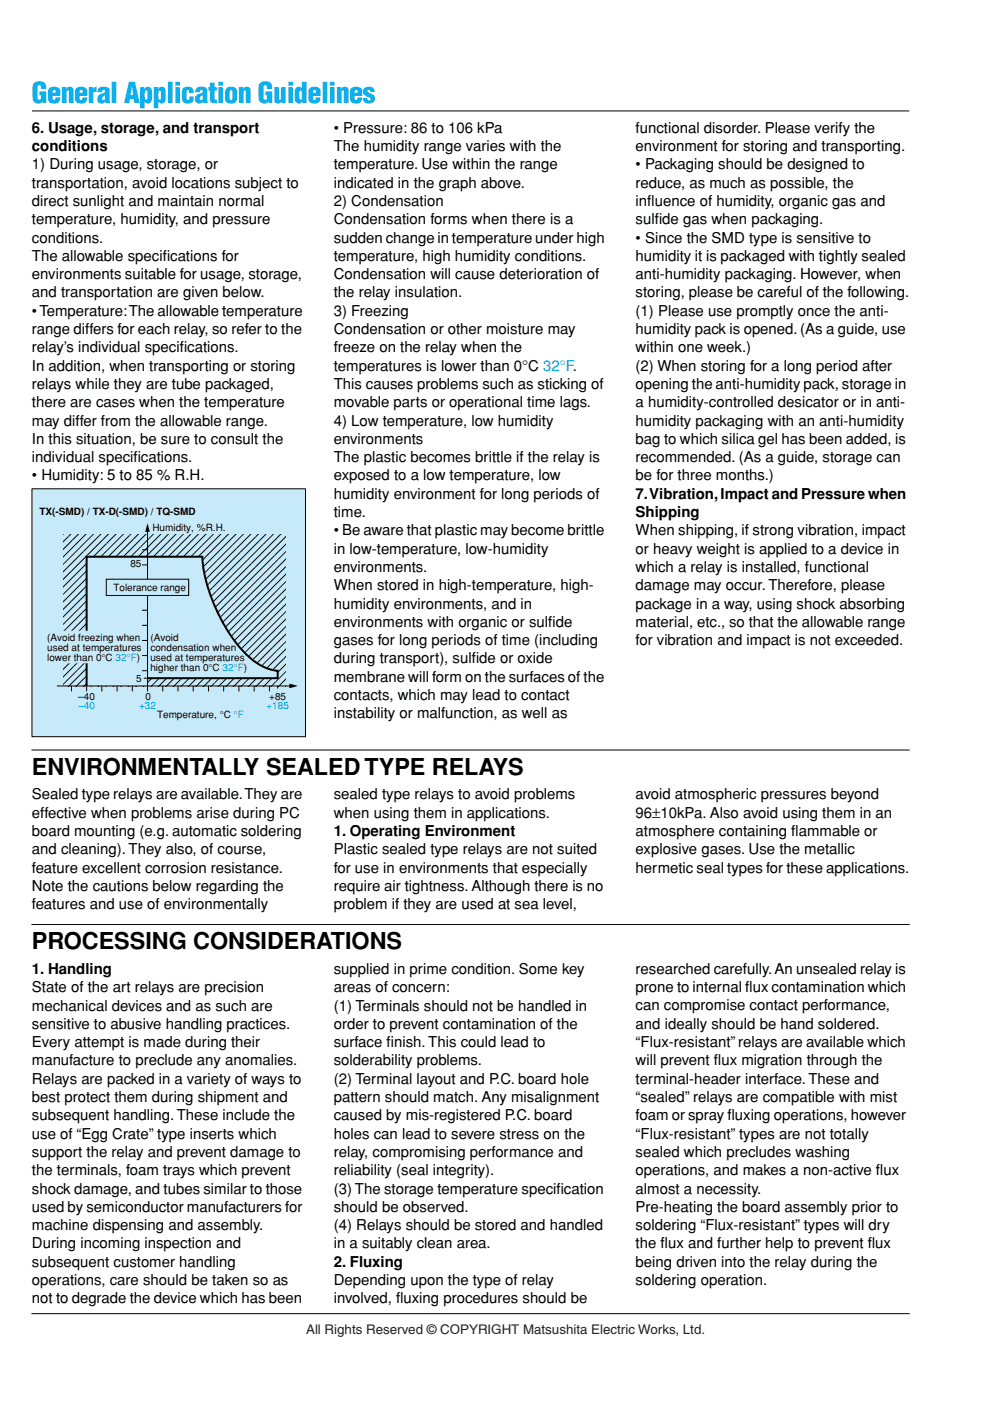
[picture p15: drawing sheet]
<svg xmlns="http://www.w3.org/2000/svg" width="210mm" height="297mm" viewBox="0 0 210 297" stroke-linecap="round" stroke-linejoin="round" font-family="sans-serif">
<defs><g id="words">
<text font-size="6" fill="#00aeef" x="6.8" y="21.8">General Application Guidelines</text>
<g font-size="4.9">
<text x="6.8" y="164.3">ENVIRONMENTALLY SEALED TYPE RELAYS</text>
<text x="6.8" y="201.3">PROCESSING CONSIDERATIONS</text>
</g>
<g font-size="3.2">
<text x="6.8" y="28.1">6. Usage, storage, and transport</text>
<text x="70.8" y="28.1">• Pressure: 86 to 106 kPa</text>
<text x="134.8" y="28.1">functional disorder. Please verify the</text>
<text x="6.8" y="32">conditions</text>
<text x="6.8" y="35.9">1) During usage, storage, or</text>
<text x="70.8" y="32">The humidity range varies with the</text>
<text x="70.8" y="35.9">temperature. Use within the range</text>
<text x="134.8" y="32">environment for storing and transporting.</text>
<text x="134.8" y="35.9">• Packaging should be designed to</text>
<text x="6.8" y="39.8">transportation, avoid locations subject to</text>
<text x="70.8" y="39.8">indicated in the graph above.</text>
<text x="134.8" y="39.8">reduce, as much as possible, the</text>
<text x="6.8" y="43.7">direct sunlight and maintain normal</text>
<text x="6.8" y="47.5">temperature, humidity, and pressure</text>
<text x="70.8" y="43.7">2) Condensation</text>
<text x="70.8" y="47.5">Condensation forms when there is a</text>
<text x="134.8" y="43.7">inf</text>
<text x="134.8" y="47.5">sulf</text>
<text x="137.2" y="43.7">luence of humidity, organic gas and</text>
<text x="138.8" y="47.5">ide gas when packaging.</text>
<text x="6.8" y="51.4">conditions.</text>
<text x="70.8" y="51.4">sudden change in temperature under high</text>
<text x="134.8" y="51.4">• Since the SMD type is sensitive to</text>
<text x="6.8" y="55.3">The allowable specif</text>
<text x="6.8" y="59.2">environments suitable for usage, storage,</text>
<text x="34.5" y="55.3">ications for</text>
<text x="70.8" y="55.3">temperature, high humidity conditions.</text>
<text x="70.8" y="59.2">Condensation will cause deterioration of</text>
<text x="134.8" y="55.3">humidity it is packaged with tightly sealed</text>
<text x="134.8" y="59.2">anti-humidity packaging. However, when</text>
<text x="6.8" y="63.1">and transportation are given below.</text>
<text x="70.8" y="63.1">the relay insulation.</text>
<text x="134.8" y="63.1">storing, please be careful of the following.</text>
<text x="6.8" y="66.9">• Temperature: The allowable temperature</text>
<text x="6.8" y="70.8">range differs for each relay, so refer to the</text>
<text x="70.8" y="66.9">3) Freezing</text>
<text x="70.8" y="70.8">Condensation or other moisture may</text>
<text x="134.8" y="66.9">(1) Please use promptly once the anti-</text>
<text x="134.8" y="70.8">humidity pack is opened. (As a guide, use</text>
<text x="6.8" y="74.7">relay’s individual specif</text>
<text x="38.1" y="74.7">ications.</text>
<text x="70.8" y="74.7">freeze on the relay when the</text>
<text x="134.8" y="74.7">within one week.)</text>
<text x="6.8" y="78.6">In addition, when transporting or storing</text>
<text x="6.8" y="82.5">relays while they are tube packaged,</text>
<text x="70.8" y="78.6">temperatures is lower than 0°C 32°F.</text>
<text x="70.8" y="82.5">This causes problems such as sticking of</text>
<text x="134.8" y="78.6">(2) When storing for a long period after</text>
<text x="134.8" y="82.5">opening the anti-humidity pack, storage in</text>
<text x="6.8" y="86.3">there are cases when the temperature</text>
<text x="70.8" y="86.3">movable parts or operational time lags.</text>
<text x="134.8" y="86.3">a humidity-controlled desicator or in anti-</text>
<text x="6.8" y="90.2">may differ from the allowable range.</text>
<text x="6.8" y="94.1">In this situation, be sure to consult the</text>
<text x="70.8" y="90.2">4) Low temperature, low humidity</text>
<text x="70.8" y="94.1">environments</text>
<text x="134.8" y="90.2">humidity packaging with an anti-humidity</text>
<text x="134.8" y="94.1">bag to which silica gel has been added, is</text>
<text x="6.8" y="98">individual specif</text>
<text x="6.8" y="101.9">• Humidity: 5 to 85 % R.H.</text>
<text x="28.3" y="98">ications.</text>
<text x="70.8" y="98">The plastic becomes brittle if the relay is</text>
<text x="70.8" y="101.9">exposed to a low temperature, low</text>
<text x="134.8" y="98">recommended. (As a guide, storage can</text>
<text x="134.8" y="101.9">be for three months.)</text>
<text x="70.8" y="105.7">humidity environment for long periods of</text>
<text x="134.8" y="105.7">7. Vibration, Impact and Pressure when</text>
<text x="70.8" y="109.6">time.</text>
<text x="70.8" y="113.5">• Be aware that plastic may become brittle</text>
<text x="134.8" y="109.6">Shipping</text>
<text x="134.8" y="113.5">When shipping, if strong vibration, impact</text>
<text x="70.8" y="117.4">in low-temperature, low-humidity</text>
<text x="134.8" y="117.4">or heavy weight is applied to a device in</text>
<text x="70.8" y="121.3">environments.</text>
<text x="70.8" y="125.1">When stored in high-temperature, high-</text>
<text x="134.8" y="121.3">which a relay is installed, functional</text>
<text x="134.8" y="125.1">damage may occur. Therefore, please</text>
<text x="70.8" y="129">humidity environments, and in</text>
<text x="134.8" y="129">package in a way, using shock absorbing</text>
<text x="70.8" y="132.9">environments with organic or sulf</text>
<text x="70.8" y="136.8">gases for long periods of time (including</text>
<text x="116.2" y="132.9">ide</text>
<text x="134.8" y="132.9">material, etc., so that the allowable range</text>
<text x="134.8" y="136.8">for vibration and impact is not exceeded.</text>
<text x="70.8" y="140.7">during transport), sulf</text>
<text x="100" y="140.7">ide or oxide</text>
<text x="70.8" y="144.5">membrane will form on the surfaces of the</text>
<text x="70.8" y="148.4">contacts, which may lead to contact</text>
<text x="70.8" y="152.3">instability or malfunction, as well as</text>
<text x="6.8" y="169.5">Sealed type relays are available. They are</text>
<text x="6.8" y="173.4">effective when problems arise during PC</text>
<text x="70.8" y="169.5">sealed type relays to avoid problems</text>
<text x="70.8" y="173.4">when using them in applications.</text>
<text x="134.8" y="169.5">avoid atmospheric pressures beyond</text>
<text x="134.8" y="173.4">96±10kPa. Also avoid using them in an</text>
<text x="6.8" y="177.2">board mounting (e.g. automatic soldering</text>
<text x="70.8" y="177.2">1. Operating Environment</text>
<text x="134.8" y="177.2">atmosphere containing f</text>
<text x="167.8" y="177.2">lammable or</text>
<text x="6.8" y="181.1">and cleaning). They also, of course,</text>
<text x="6.8" y="185">feature excellent corrosion resistance.</text>
<text x="70.8" y="181.1">Plastic sealed type relays are not suited</text>
<text x="70.8" y="185">for use in environments that especially</text>
<text x="134.8" y="181.1">explosive gases. Use the metallic</text>
<text x="134.8" y="185">hermetic seal types for these applications.</text>
<text x="6.8" y="188.9">Note the cautions below regarding the</text>
<text x="70.8" y="188.9">require air tightness. Although there is no</text>
<text x="6.8" y="192.8">features and use of environmentally</text>
<text x="70.8" y="192.8">problem if they are used at sea level,</text>
<text x="6.8" y="206.5">1. Handling</text>
<text x="70.8" y="206.5">supplied in prime condition. Some key</text>
<text x="134.8" y="206.5">researched carefully. An unsealed relay is</text>
<text x="6.8" y="210.4">State of the art relays are precision</text>
<text x="6.8" y="214.2">mechanical devices and as such are</text>
<text x="70.8" y="210.4">areas of concern:</text>
<text x="70.8" y="214.2">(1) Terminals should not be handled in</text>
<text x="134.8" y="210.4">prone to internal f</text>
<text x="134.8" y="214.2">can compromise contact performance,</text>
<text x="158" y="210.4">lux contamination which</text>
<text x="6.8" y="218.1">sensitive to abusive handling practices.</text>
<text x="70.8" y="218.1">order to prevent contamination of the</text>
<text x="134.8" y="218.1">and ideally should be hand soldered.</text>
<text x="6.8" y="222">Every attempt is made during their</text>
<text x="6.8" y="225.9">manufacture to preclude any anomalies.</text>
<text x="70.8" y="222">surface f</text>
<text x="70.8" y="225.9">solderability problems.</text>
<text x="82" y="222">inish. This could lead to</text>
<text x="134.8" y="222">“Flux-resistant” relays are available which</text>
<text x="134.8" y="225.9">will prevent f</text>
<text x="151.4" y="225.9">lux migration through the</text>
<text x="6.8" y="229.8">Relays are packed in a variety of ways to</text>
<text x="6.8" y="233.6">best protect them during shipment and</text>
<text x="70.8" y="229.8">(2) Terminal layout and P.C. board hole</text>
<text x="70.8" y="233.6">pattern should match. Any misalignment</text>
<text x="134.8" y="229.8">terminal-header interface. These and</text>
<text x="134.8" y="233.6">“sealed” relays are compatible with mist</text>
<text x="6.8" y="237.5">subsequent handling. These include the</text>
<text x="70.8" y="237.5">caused by mis-registered P.C. board</text>
<text x="134.8" y="237.5">foam or spray f</text>
<text x="154.2" y="237.5">luxing operations, however</text>
<text x="6.8" y="241.4">use of “Egg Crate” type inserts which</text>
<text x="6.8" y="245.3">support the relay and prevent damage to</text>
<text x="70.8" y="241.4">holes can lead to severe stress on the</text>
<text x="70.8" y="245.3">relay, compromising performance and</text>
<text x="134.8" y="241.4">“Flux-resistant” types are not totally</text>
<text x="134.8" y="245.3">sealed which precludes washing</text>
<text x="6.8" y="249.2">the terminals, foam trays which prevent</text>
<text x="70.8" y="249.2">reliability (seal integrity).</text>
<text x="134.8" y="249.2">operations, and makes a non-active f</text>
<text x="185.7" y="249.2">lux</text>
<text x="6.8" y="253.1">shock damage, and tubes similar to those</text>
<text x="6.8" y="256.9">used by semiconductor manufacturers for</text>
<text x="70.8" y="253.1">(3) The storage temperature specif</text>
<text x="70.8" y="256.9">should be observed.</text>
<text x="118" y="253.1">ication</text>
<text x="134.8" y="253">almost a necessity.</text>
<text x="134.8" y="256.9">Pre-heating the board assembly prior to</text>
<text x="6.8" y="260.8">machine dispensing and assembly.</text>
<text x="70.8" y="260.8">(4) Relays should be stored and handled</text>
<text x="134.8" y="260.8">soldering “Flux-resistant” types will dry</text>
<text x="6.8" y="264.7">During incoming inspection and</text>
<text x="6.8" y="268.6">subsequent customer handling</text>
<text x="70.8" y="264.7">in a suitably clean area.</text>
<text x="70.8" y="268.6">2. Fluxing</text>
<text x="134.8" y="264.7">the f</text>
<text x="134.8" y="268.6">being driven into the relay during the</text>
<text x="140.1" y="264.7">lux and further help to prevent f</text>
<text x="184" y="264.7">lux</text>
<text x="6.8" y="272.5">operations, care should be taken so as</text>
<text x="70.8" y="272.5">Depending upon the type of relay</text>
<text x="134.8" y="272.5">soldering operation.</text>
<text x="6.8" y="276.3">not to degrade the device which has been</text>
<text x="70.8" y="276.3">involved, f</text>
<text x="84" y="276.3">luxing procedures should be</text>
</g>
<text font-size="2.8" fill="#231f20" x="64.9" y="282.8">All Rights Reserved © COPYRIGHT Matsushita Electric Works, Ltd.</text>
<g font-size="2.1">
<text x="8.4" y="109.2">TX(-SMD) / TX-D(-SMD) / TQ-SMD</text>
<text x="32.3" y="112.6">Humidity, %R.H.</text>
<text x="24" y="125.4">Tolerance range</text>
<text x="27.6" y="120.2">85</text>
<text x="10" y="135.9">(Avoid freezing when</text>
<text x="10" y="138">used at temperatures</text>
<text x="31.9" y="135.9">(Avoid</text>
<text x="10" y="140.1">lower than 0°C 32°F)</text>
<text x="31.9" y="138.1">condensation when</text>
<text x="31.9" y="140.2">used at temperatures</text>
<text x="31.9" y="142.3">higher than 0°C 32°F)</text>
<text x="16.6" y="148.4">–40</text>
<text x="28.9" y="144.7">5</text>
<text x="30.8" y="148.4">0</text>
<text x="57.1" y="148.4">+85</text>
<text x="33.3" y="152.2">Temperature, °C °F</text>
</g>
<g font-size="2.1" fill="#00aeef">
<text x="16.6" y="150.2">–40</text>
<text x="29.5" y="150.2">+32</text>
<text x="56.5" y="150.2">+185</text>
</g>
</g></defs>
<path d="M6.8 23.5h186M6.8 278.5h186" fill="none" stroke="#000" stroke-width=".21"/>
<path d="M6.8 103.7h57.9v52.4h-57.9z" fill="#c6eafa"/>
<path d="M6.7 103.6h58.1M6.8 103.7v52.4M64.8 103.7v52.4M6.7 156.2h58.1" fill="none" stroke="#000" stroke-width=".21"/>
<path d="M18.5 143.9h12.8v1.5h-12.8z" fill="#c6eafa"/>
<path d="M15.1 145.4v1.2M18.4 145.4v1.2" fill="none" stroke="#000" stroke-width=".21"/>
<path d="M18.4 118h24.5a34.7 34.7 0 0 0 9.3 20.8 11.3 11.3 0 0 0 6.7 3.4v1.6h-27.6l-12.9 1.6z" fill="#c6eafa"/>
<path d="M31.3 143.8h27.6v-1.6a12.1 12.1 0 0 1-7.9-4.7 35.2 35.2 0 0 1-8.1-19.5h-24.5v27.4" fill="none" stroke="#000" stroke-width=".42"/>
<g fill="none" stroke="#000" stroke-width=".21">
<path d="M30.1 119.8h1.1M30.1 116.6h1.1M31.3 112.4v34.2M30.1 139h1.1M30.1 135.8h1.1M30.1 132.6h1.1M30.1 129.4h1.1M30.1 126.2h1.1M30.1 123h1.1M12.1 145.4h49.6M21.6 145.4v1.2M24.8 145.4v1.2"/>
<path d="M28.1 145.4v1.2M30.1 142.2h1.1M30.5 143.8h.8M34.5 145.4v1.2M37.7 145.4v1.2M41 145.4v1.2M44.2 145.4v1.2M47.4 145.4v1.2M50.7 145.4v1.2M53.9 145.4v1.2M57.1 145.4v1.2M58.9 145.4v.6"/>
</g>
<path d="M31.3 110.9l.5 1.9h-1zM61.4 144.9l1.8 .5-1.8 .5z" fill="#000"/>
<path d="M22.5 122.8h17.5v3.4h-17.5z" fill="#c6eafa"/>
<path d="M22.5 122.8h17.5v3.4h-17.5zM6.8 159h186M6.8 196h186" fill="none" stroke="#000" stroke-width=".21"/>
<path d="M9.8 133.8h9.6v6.7h-9.6z" fill="#c6eafa" stroke="#c6eafa" stroke-width=".21"/>
<use href="#words"/>
</svg>
